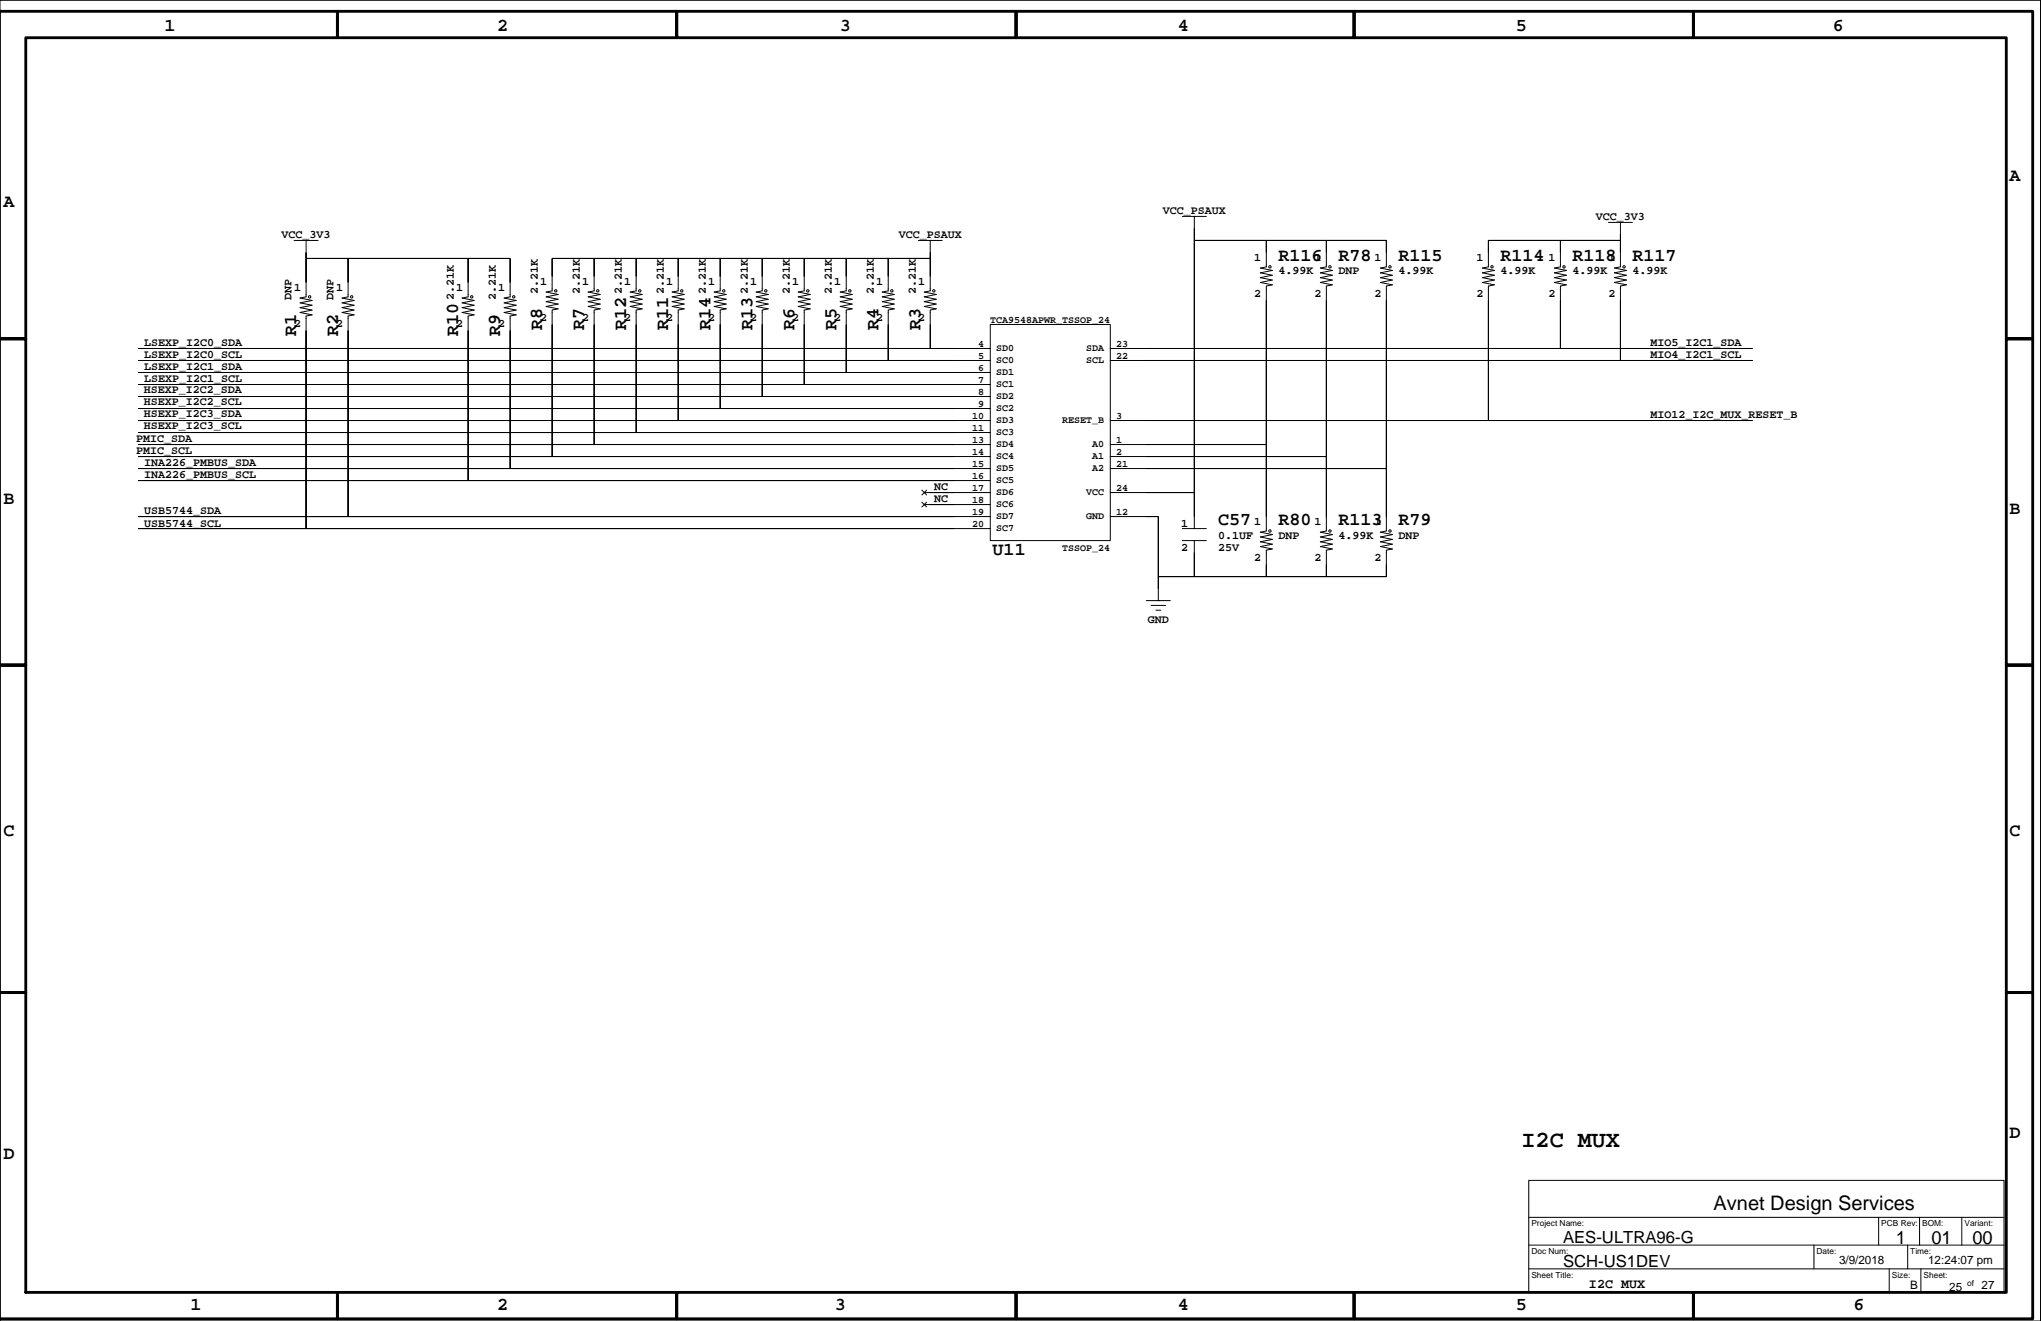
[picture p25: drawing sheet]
<svg xmlns="http://www.w3.org/2000/svg" width="432mm" height="279mm" viewBox="0 0 432 279" stroke-linecap="round" stroke-linejoin="round" font-family="sans-serif">
<defs><g id="words">
<text font-size="4.9" x="321.9" y="242.5">I2C MUX</text>
<text font-size="4.2" x="362.5" y="255.9">Avnet Design Services</text>
<g font-size="3.9">
<text x="34.8" y="6.5">1</text>
<text x="105.2" y="6.5">2</text>
<text x="177.7" y="6.5">3</text>
<text x="249.2" y="6.5">4</text>
<text x="320.7" y="6.5">5</text>
<text x="387.7" y="6.5">6</text>
<text x="425.1" y="38.3">A</text>
<text x=".7" y="43.8">A</text>
<text x="270.4" y="55.2">R116</text>
<text x="283.1" y="55.2">R78</text>
<text x="295.8" y="55.2">R115</text>
<text x="317.4" y="55.2">R114</text>
<text x="332.7" y="55.2">R118</text>
<text x="345.4" y="55.2">R117</text>
<text x="62.7" y="71.2" transform="rotate(-90 62.7 71.2)">R1</text>
<text x="71.6" y="71.2" transform="rotate(-90 71.6 71.2)">R2</text>
<text x="97" y="71.2" transform="rotate(-90 97 71.2)">R10</text>
<text x="105.8" y="71.2" transform="rotate(-90 105.8 71.2)">R9</text>
<text x="114.7" y="69.9" transform="rotate(-90 114.7 69.9)">R8</text>
<text x="123.6" y="69.9" transform="rotate(-90 123.6 69.9)">R7</text>
<text x="132.5" y="69.9" transform="rotate(-90 132.5 69.9)">R12</text>
<text x="141.4" y="69.9" transform="rotate(-90 141.4 69.9)">R11</text>
<text x="150.3" y="69.9" transform="rotate(-90 150.3 69.9)">R14</text>
<text x="159.2" y="69.9" transform="rotate(-90 159.2 69.9)">R13</text>
<text x="168.1" y="69.9" transform="rotate(-90 168.1 69.9)">R6</text>
<text x="176.9" y="69.9" transform="rotate(-90 176.9 69.9)">R5</text>
<text x="185.8" y="69.9" transform="rotate(-90 185.8 69.9)">R4</text>
<text x="194.7" y="69.9" transform="rotate(-90 194.7 69.9)">R3</text>
<text x=".7" y="106.5">B</text>
<text x="257.8" y="111.1">C57</text>
<text x="270.4" y="111.1">R80</text>
<text x="283.1" y="111.1">R113</text>
<text x="295.8" y="111.1">R79</text>
<text x="425.1" y="108.7">B</text>
<text x="210" y="117.5">U11</text>
<text x=".7" y="176.9">C</text>
<text x="425.1" y="176.9">C</text>
<text x=".7" y="245.1">D</text>
<text x="425.1" y="240.7">D</text>
<text x="401.1" y="263.2">1</text>
<text x="408.6" y="263.2">01</text>
<text x="417.3" y="263.2">00</text>
<text x="40.3" y="277">1</text>
<text x="105.2" y="277">2</text>
<text x="176.6" y="277">3</text>
<text x="249.2" y="277">4</text>
<text x="320.7" y="277">5</text>
<text x="392.1" y="277">6</text>
</g>
<g font-size="3.5">
<text x="330.7" y="263">AES-ULTRA96-G</text>
<text x="330.7" y="268">SCH-US1DEV</text>
</g>
<text font-size="2.8" x="336.2" y="272.4">I2C MUX</text>
<g font-size="2.5">
<text x="246" y="45.3">VCC_PSAUX</text>
<text x="337.6" y="46.6">VCC_3V3</text>
<text x="59.6" y="50.4">VCC_3V3</text>
<text x="190.1" y="50.4">VCC_PSAUX</text>
<text x="265.4" y="55.1">1</text>
<text x="270.4" y="58">4.99K</text>
<text x="278.1" y="55.1">1</text>
<text x="283.1" y="58">DNP</text>
<text x="290.8" y="55.1">1</text>
<text x="295.8" y="58">4.99K</text>
<text x="312.3" y="55.1">1</text>
<text x="317.4" y="58">4.99K</text>
<text x="327.6" y="55.1">1</text>
<text x="332.7" y="58">4.99K</text>
<text x="340.3" y="55.1">1</text>
<text x="345.4" y="58">4.99K</text>
<text x="61.7" y="63.5" transform="rotate(-90 61.7 63.5)">DNP</text>
<text x="62.2" y="61.5">1</text>
<text x="70.6" y="63.5" transform="rotate(-90 70.6 63.5)">DNP</text>
<text x="71.1" y="61.5">1</text>
<text x="96" y="63.5" transform="rotate(-90 96 63.5)">2.21K</text>
<text x="96.5" y="61.5">1</text>
<text x="104.9" y="63.5" transform="rotate(-90 104.9 63.5)">2.21K</text>
<text x="105.4" y="61.5">1</text>
<text x="113.8" y="62.3" transform="rotate(-90 113.8 62.3)">2.21K</text>
<text x="114.3" y="60.2">1</text>
<text x="122.6" y="62.3" transform="rotate(-90 122.6 62.3)">2.21K</text>
<text x="123.2" y="60.2">1</text>
<text x="131.5" y="62.3" transform="rotate(-90 131.5 62.3)">2.21K</text>
<text x="132" y="60.2">1</text>
<text x="140.4" y="62.3" transform="rotate(-90 140.4 62.3)">2.21K</text>
<text x="140.9" y="60.2">1</text>
<text x="149.3" y="62.3" transform="rotate(-90 149.3 62.3)">2.21K</text>
<text x="149.8" y="60.2">1</text>
<text x="158.2" y="62.3" transform="rotate(-90 158.2 62.3)">2.21K</text>
<text x="158.7" y="60.2">1</text>
<text x="167.1" y="62.3" transform="rotate(-90 167.1 62.3)">2.21K</text>
<text x="167.6" y="60.2">1</text>
<text x="176" y="62.3" transform="rotate(-90 176 62.3)">2.21K</text>
<text x="176.5" y="60.2">1</text>
<text x="184.9" y="62.3" transform="rotate(-90 184.9 62.3)">2.21K</text>
<text x="185.4" y="60.2">1</text>
<text x="193.7" y="62.3" transform="rotate(-90 193.7 62.3)">2.21K</text>
<text x="194.3" y="60.2">1</text>
<text x="265.4" y="62.7">2</text>
<text x="278.1" y="62.7">2</text>
<text x="290.8" y="62.7">2</text>
<text x="312.3" y="62.7">2</text>
<text x="327.6" y="62.7">2</text>
<text x="340.3" y="62.7">2</text>
<text x="62.2" y="69.1">2</text>
<text x="71.1" y="69.1">2</text>
<text x="96.5" y="69.1">2</text>
<text x="105.4" y="69.1">2</text>
<text x="114.3" y="67.8">2</text>
<text x="123.2" y="67.8">2</text>
<text x="132" y="67.8">2</text>
<text x="140.9" y="67.8">2</text>
<text x="149.8" y="67.8">2</text>
<text x="158.7" y="67.8">2</text>
<text x="167.6" y="67.8">2</text>
<text x="176.5" y="67.8">2</text>
<text x="185.4" y="67.8">2</text>
<text x="194.3" y="67.8">2</text>
<text x="30.5" y="73.3">LSEXP_I2C0_SDA</text>
<text x="30.5" y="75.8">LSEXP_I2C0_SCL</text>
<text x="349.2" y="75.8">MIO4_I2C1_SCL</text>
<text x="349.2" y="73.3">MIO5_I2C1_SDA</text>
<text x="30.4" y="83.1">HSEXP_I2C2_SDA</text>
<text x="30.5" y="78.3">LSEXP_I2C1_SDA</text>
<text x="30.5" y="80.9">LSEXP_I2C1_SCL</text>
<text x="30.4" y="88.1">HSEXP_I2C3_SDA</text>
<text x="30.4" y="85.6">HSEXP_I2C2_SCL</text>
<text x="349.2" y="88.5">MIO12_I2C_MUX_RESET_B</text>
<text x="28.8" y="93.6">PMIC_SDA</text>
<text x="30.4" y="90.7">HSEXP_I2C3_SCL</text>
<text x="28.8" y="96.1">PMIC_SCL</text>
<text x="30.5" y="98.7">INA226_PMBUS_SDA</text>
<text x="30.5" y="101.2">INA226_PMBUS_SCL</text>
<text x="197.7" y="103.7">NC</text>
<text x="197.7" y="106.3">NC</text>
<text x="30.5" y="111.4">USB5744_SCL</text>
<text x="30.5" y="108.8">USB5744_SDA</text>
<text x="249.9" y="111.4">1</text>
<text x="257.8" y="113.9">0.1UF</text>
<text x="265.4" y="111">1</text>
<text x="270.4" y="113.9">DNP</text>
<text x="278.1" y="111">1</text>
<text x="283.1" y="113.9">4.99K</text>
<text x="290.8" y="111">1</text>
<text x="295.8" y="113.9">DNP</text>
<text x="249.9" y="116.4">2</text>
<text x="257.8" y="116.4">25V</text>
<text x="265.4" y="118.6">2</text>
<text x="278.1" y="118.6">2</text>
<text x="290.8" y="118.6">2</text>
<text x="242.8" y="131.7">GND</text>
<text x="389.1" y="267.4">3/9/2018</text>
<text x="407.9" y="267.4">12:24:07 pm</text>
<text x="404.2" y="272.7">B</text>
<text x="412.4" y="273">25</text>
<text x="419.2" y="272.7">27</text>
</g>
<g font-size="2.1">
<text x="209.5" y="68.3">TCA9548APWR_TSSOP_24</text>
<text x="207" y="75.9">5</text>
<text x="207" y="73.3">4</text>
<text x="210.8" y="74.3">SD0</text>
<text x="210.8" y="76.8">SC0</text>
<text x="229.8" y="74.3">SDA</text>
<text x="229.8" y="76.8">SCL</text>
<text x="236.2" y="75.9">22</text>
<text x="236.2" y="73.3">23</text>
<text x="207" y="80.9">7</text>
<text x="207" y="78.4">6</text>
<text x="207" y="83.5">8</text>
<text x="210.8" y="79.4">SD1</text>
<text x="210.8" y="81.9">SC1</text>
<text x="205.7" y="88.6">10</text>
<text x="207" y="86">9</text>
<text x="210.8" y="89.5">SD3</text>
<text x="210.8" y="84.5">SD2</text>
<text x="210.8" y="87">SC2</text>
<text x="224.7" y="89.5">RESET_B</text>
<text x="236.2" y="88.6">3</text>
<text x="205.7" y="93.6">13</text>
<text x="205.7" y="91.1">11</text>
<text x="210.8" y="92.1">SC3</text>
<text x="210.8" y="94.6">SD4</text>
<text x="231.1" y="94.6">A0</text>
<text x="236.2" y="93.6">1</text>
<text x="205.7" y="101.3">16</text>
<text x="205.7" y="98.7">15</text>
<text x="205.7" y="96.2">14</text>
<text x="210.8" y="97.2">SC4</text>
<text x="210.8" y="99.7">SD5</text>
<text x="231.1" y="97.2">A1</text>
<text x="231.1" y="99.7">A2</text>
<text x="236.2" y="98.7">21</text>
<text x="236.2" y="96.2">2</text>
<text x="205.7" y="106.3">18</text>
<text x="205.7" y="103.8">17</text>
<text x="210.8" y="102.2">SC5</text>
<text x="210.8" y="104.8">SD6</text>
<text x="210.8" y="107.3">SC6</text>
<text x="229.8" y="104.8">VCC</text>
<text x="236.2" y="103.8">24</text>
<text x="205.7" y="111.4">20</text>
<text x="205.7" y="108.9">19</text>
<text x="210.8" y="109.9">SD7</text>
<text x="210.8" y="112.4">SC7</text>
<text x="229.8" y="109.9">GND</text>
<text x="236.2" y="108.9">12</text>
<text x="224.7" y="116.5">TSSOP_24</text>
</g>
<g font-size="1.8">
<text x="324" y="259.4">Project Name:</text>
<text x="398" y="259.4">PCB Rev:</text>
<text x="406.7" y="259.4">BOM:</text>
<text x="415.6" y="259.4">Variant:</text>
<text x="324" y="265.3">Doc Num:</text>
<text x="384.3" y="265.3">Date:</text>
<text x="404.2" y="265.3">Time:</text>
<text x="324" y="270.3">Sheet Title:</text>
<text x="400.2" y="270.3">Size:</text>
<text x="406.9" y="270.3">Sheet:</text>
<text x="416.2" y="272">of</text>
</g>
</g></defs>
<g fill="none" stroke="#000" stroke-width=".21">
<path d="M0 .1h431.7v279.3h-431.7zM62.2 50.9h5.1M64.8 50.9h.1M64.8 50.9v2.5M64.8 59.7v3.1l-1.3 .2 2.5 .5-2.5 .6 2.5 .5-2.5 .5 2.5 .5-2.5 .5 2.5 .5-1.2 .3v3M73.6 59.7v3.1l-1.2 .2 2.5 .5-2.5 .6 2.5 .5-2.5 .5 2.5 .5-2.5 .5 2.5 .5-1.3 .3v3M99 59.7v3.1l-1.2 .2 2.5 .5-2.5 .6 2.5 .5-2.5 .5 2.5 .5-2.5 .5 2.5 .5-1.3 .3v3M107.9 59.7v3.1l-1.2 .2 2.5 .5-2.5 .6 2.5 .5-2.5 .5 2.5 .5-2.5 .5 2.5 .5-1.3 .3v3M116.8 58.5v3l-1.3 .3 2.6 .5-2.6 .5 2.6 .5-2.6 .5 2.6 .5-2.6 .5 2.6 .5-1.3 .3v3M125.7 58.5v3l-1.3 .3 2.6 .5-2.6 .5 2.6 .5-2.6 .5 2.6 .5-2.6 .5 2.6 .5-1.3 .3v3M134.6 58.5v3l-1.3 .3 2.6 .5-2.6 .5 2.6 .5-2.6 .5 2.6 .5-2.6 .5 2.6 .5-1.3 .3v3M143.5 58.5v3l-1.3 .3 2.5 .5-2.5 .5 2.5 .5-2.5 .5 2.5 .5-2.5 .5 2.5 .5-1.2 .3v3"/>
<path d="M152.4 58.5v3l-1.3 .3 2.5 .5-2.5 .5 2.5 .5-2.5 .5 2.5 .5-2.5 .5 2.5 .5-1.2 .3v3M161.3 58.5v3l-1.3 .3 2.5 .5-2.5 .5 2.5 .5-2.5 .5 2.5 .5-2.5 .5 2.5 .5-1.2 .3v3M170.1 58.5v3l-1.2 .3 2.5 .5-2.5 .5 2.5 .5-2.5 .5 2.5 .5-2.5 .5 2.5 .5-1.3 .3v3M179 58.5v3l-1.2 .3 2.5 .5-2.5 .5 2.5 .5-2.5 .5 2.5 .5-2.5 .5 2.5 .5-1.3 .3v3M187.9 58.5v3l-1.3 .3 2.6 .5-2.6 .5 2.6 .5-2.6 .5 2.6 .5-2.6 .5 2.6 .5-1.3 .3v3M194.3 50.9h5M196.8 50.9h.1M196.8 50.9v2.5M196.8 58.5v3l-1.3 .3 2.6 .5-2.6 .5 2.6 .5-2.6 .5 2.6 .5-2.6 .5 2.6 .5-1.3 .3v3M250.1 45.8h5.1M252.7 45.8h.1M252.7 45.8v2.5"/>
<path d="M267.9 53.4v3l-1.3 .3 2.6 .5-2.6 .5 2.6 .5-2.6 .5 2.6 .5-2.6 .5 2.6 .5-1.3 .3v3M280.6 53.4v3l-1.3 .3 2.6 .5-2.6 .5 2.6 .5-2.6 .5 2.6 .5-2.6 .5 2.6 .5-1.3 .3v3M293.3 53.4v3l-1.3 .3 2.6 .5-2.6 .5 2.6 .5-2.6 .5 2.6 .5-2.6 .5 2.6 .5-1.3 .3v3M314.9 53.4v3l-1.3 .3 2.6 .5-2.6 .5 2.6 .5-2.6 .5 2.6 .5-2.6 .5 2.6 .5-1.3 .3v3M330.1 53.4v3l-1.2 .3 2.5 .5-2.5 .5 2.5 .5-2.5 .5 2.5 .5-2.5 .5 2.5 .5-1.3 .3v3M340.3 47h5.1M342.8 47h.1M342.8 47v2.6M342.8 53.4v3l-1.2 .3 2.5 .5-2.5 .5 2.5 .5-2.5 .5 2.5 .5-2.5 .5 2.5 .5-1.3 .3v3M201.9 73.7h7.6M201.9 76.2h7.6M201.9 78.8h7.6"/>
<path d="M209.5 68.6h25.4v45.7h-25.4zM234.9 73.7h7.6M234.9 76.2h7.6M201.9 88.9h7.6M201.9 96.6h7.6M201.9 94h7.6M201.9 99.1h7.6M201.9 91.5h7.6M201.9 83.9h7.6M201.9 86.4h7.6M201.9 81.3h7.6M234.9 88.9h7.6"/>
<path d="M234.9 96.6h7.6M234.9 94h7.6M234.9 99.1h7.6M195 103.7l1 1M195 106.2l1 1M195.5 104.2h1.3M195.5 106.7h1.3M196 103.7l-1 1M196 106.2l-1 1M201.9 111.8h7.6M201.9 104.2h7.6M201.9 109.3h7.6"/>
<path d="M201.9 101.6h7.6M201.9 106.7h7.6M234.9 104.2h7.6M234.9 109.3h7.6M250.1 114.3h5.1M250.1 111.8h5.1M252.7 109.3v2.5M252.7 114.3v2.6M267.9 109.3v3l-1.3 .3 2.6 .5-2.6 .5 2.6 .5-2.6 .5 2.6 .5-2.6 .5 2.6 .5-1.3 .3v3M280.6 109.3v3l-1.3 .3 2.6 .5-2.6 .5 2.6 .5-2.6 .5 2.6 .5-2.6 .5 2.6 .5-1.3 .3v3M293.3 109.3v3l-1.3 .3 2.6 .5-2.6 .5 2.6 .5-2.6 .5 2.6 .5-2.6 .5 2.6 .5-1.3 .3v3M242.5 127h5.1"/>
<path d="M243.5 128.1h3.1M244.5 129.1h1.1M245.1 127h.1M245.1 124.5v2.5M323.4 249.7h100.6v23.7h-100.6zM323.4 257.5h100.6M397.5 257.5v5.8M406.1 257.5v5.8M415 257.5v5.8M323.4 268.4h100.6M323.4 263.3h100.6M383.8 263.3v5.1"/>
<path d="M399.7 268.4v5M403.6 263.3v5.1M406.4 268.4v5"/>
<circle cx="268.7" cy="56.4" r=".25"/>
<circle cx="281.4" cy="56.4" r=".25"/>
<circle cx="294.1" cy="56.4" r=".25"/>
<circle cx="315.7" cy="56.4" r=".25"/>
<circle cx="330.9" cy="56.4" r=".25"/>
<circle cx="343.6" cy="56.4" r=".25"/>
<circle cx="65.5" cy="62.8" r=".25"/>
<circle cx="74.4" cy="62.8" r=".25"/>
<circle cx="99.8" cy="62.8" r=".25"/>
<circle cx="108.7" cy="62.8" r=".25"/>
<circle cx="117.6" cy="61.5" r=".25"/>
<circle cx="126.5" cy="61.5" r=".25"/>
<circle cx="135.4" cy="61.5" r=".25"/>
<circle cx="144.2" cy="61.5" r=".25"/>
<circle cx="153.1" cy="61.5" r=".25"/>
<circle cx="162" cy="61.5" r=".25"/>
<circle cx="170.9" cy="61.5" r=".25"/>
<circle cx="179.8" cy="61.5" r=".25"/>
<circle cx="188.7" cy="61.5" r=".25"/>
<circle cx="197.6" cy="61.5" r=".25"/>
<circle cx="268.7" cy="112.3" r=".25"/>
<circle cx="281.4" cy="112.3" r=".25"/>
<circle cx="294.1" cy="112.3" r=".25"/>
</g>
<g fill="#000" stroke="#000" stroke-width=".21">
<path d="M64.8 53.4v1.3z" fill-rule="evenodd"/>
<path d="M64.8 54.7v5z" fill-rule="evenodd"/>
<path d="M73.6 54.7v5z" fill-rule="evenodd"/>
<path d="M64.8 54.7h8.8z" fill-rule="evenodd"/>
<path d="M73.6 54.7h25.4z" fill-rule="evenodd"/>
<path d="M99 54.7v5z" fill-rule="evenodd"/>
<path d="M99 54.7h8.9z" fill-rule="evenodd"/>
<path d="M107.9 54.7v5z" fill-rule="evenodd"/>
<path d="M116.8 54.7v3.8z" fill-rule="evenodd"/>
<path d="M116.8 54.7h8.9z" fill-rule="evenodd"/>
<path d="M125.7 54.7v3.8z" fill-rule="evenodd"/>
<path d="M134.6 54.7v3.8z" fill-rule="evenodd"/>
<path d="M125.7 54.7h8.9z" fill-rule="evenodd"/>
<path d="M143.5 54.7v3.8z" fill-rule="evenodd"/>
<path d="M134.6 54.7h8.9z" fill-rule="evenodd"/>
<path d="M152.4 54.7v3.8z" fill-rule="evenodd"/>
<path d="M143.5 54.7h8.9z" fill-rule="evenodd"/>
<path d="M161.3 54.7v3.8z" fill-rule="evenodd"/>
<path d="M152.4 54.7h8.9z" fill-rule="evenodd"/>
<path d="M170.1 54.7v3.8z" fill-rule="evenodd"/>
<path d="M161.3 54.7h8.8z" fill-rule="evenodd"/>
<path d="M179 54.7v3.8z" fill-rule="evenodd"/>
<path d="M170.1 54.7h8.9z" fill-rule="evenodd"/>
<path d="M187.9 54.7v3.8z" fill-rule="evenodd"/>
<path d="M179 54.7h8.9z" fill-rule="evenodd"/>
<path d="M196.8 54.7v3.8z" fill-rule="evenodd"/>
<path d="M196.8 53.4v1.3z" fill-rule="evenodd"/>
<path d="M187.9 54.7h8.9z" fill-rule="evenodd"/>
<path d="M252.7 48.3v2.6z" fill-rule="evenodd"/>
<path d="M252.7 50.9v53.3z" fill-rule="evenodd"/>
<path d="M252.7 50.9h15.2z" fill-rule="evenodd"/>
<path d="M267.9 50.9v2.5z" fill-rule="evenodd"/>
<path d="M280.6 50.9v2.5z" fill-rule="evenodd"/>
<path d="M267.9 50.9h12.7z" fill-rule="evenodd"/>
<path d="M293.3 50.9v2.5z" fill-rule="evenodd"/>
<path d="M280.6 50.9h12.7z" fill-rule="evenodd"/>
<path d="M314.9 50.9v2.5z" fill-rule="evenodd"/>
<path d="M314.9 50.9h15.2z" fill-rule="evenodd"/>
<path d="M330.1 50.9v2.5z" fill-rule="evenodd"/>
<path d="M342.8 49.6v1.3z" fill-rule="evenodd"/>
<path d="M330.1 50.9h12.7z" fill-rule="evenodd"/>
<path d="M342.8 50.9v2.5z" fill-rule="evenodd"/>
<path d="M64.8 69.9v41.9z" fill-rule="evenodd"/>
<path d="M73.6 69.9v39.4z" fill-rule="evenodd"/>
<path d="M99 69.9v31.7z" fill-rule="evenodd"/>
<path d="M107.9 69.9v29.2z" fill-rule="evenodd"/>
<path d="M116.8 68.6v28z" fill-rule="evenodd"/>
<path d="M125.7 68.6v25.4z" fill-rule="evenodd"/>
<path d="M134.6 68.6v22.9z" fill-rule="evenodd"/>
<path d="M143.5 68.6v20.3z" fill-rule="evenodd"/>
<path d="M152.4 68.6v17.8z" fill-rule="evenodd"/>
<path d="M161.3 68.6v15.3z" fill-rule="evenodd"/>
<path d="M170.1 68.6v12.7z" fill-rule="evenodd"/>
<path d="M29.2 78.8h149.8z" fill-rule="evenodd"/>
<path d="M179 68.6v10.2z" fill-rule="evenodd"/>
<path d="M29.2 76.2h158.7z" fill-rule="evenodd"/>
<path d="M187.9 68.6v7.6z" fill-rule="evenodd"/>
<path d="M29.2 73.7h167.6z" fill-rule="evenodd"/>
<path d="M196.8 68.6v5.1z" fill-rule="evenodd"/>
<path d="M196.8 73.7h5.1z" fill-rule="evenodd"/>
<path d="M187.9 76.2h14z" fill-rule="evenodd"/>
<path d="M179 78.8h22.9z" fill-rule="evenodd"/>
<path d="M267.9 63.5v30.5z" fill-rule="evenodd"/>
<path d="M280.6 63.5v33.1z" fill-rule="evenodd"/>
<path d="M293.3 63.5v35.6z" fill-rule="evenodd"/>
<path d="M314.9 63.5v25.4z" fill-rule="evenodd"/>
<path d="M330.1 63.5v10.2z" fill-rule="evenodd"/>
<path d="M242.5 73.7h87.6z" fill-rule="evenodd"/>
<path d="M342.8 63.5v12.7z" fill-rule="evenodd"/>
<path d="M242.5 76.2h100.3z" fill-rule="evenodd"/>
<path d="M342.8 76.2h28z" fill-rule="evenodd"/>
<path d="M330.1 73.7h40.7z" fill-rule="evenodd"/>
<path d="M29.2 99.1h78.7z" fill-rule="evenodd"/>
<path d="M29.2 96.6h87.6z" fill-rule="evenodd"/>
<path d="M29.2 94h96.5z" fill-rule="evenodd"/>
<path d="M29.2 91.5h105.4z" fill-rule="evenodd"/>
<path d="M29.2 88.9h114.3z" fill-rule="evenodd"/>
<path d="M29.2 86.4h123.2z" fill-rule="evenodd"/>
<path d="M29.2 83.9h132.1z" fill-rule="evenodd"/>
<path d="M29.2 81.3h140.9z" fill-rule="evenodd"/>
<path d="M125.7 94h76.2z" fill-rule="evenodd"/>
<path d="M116.8 96.6h85.1z" fill-rule="evenodd"/>
<path d="M170.1 81.3h31.8z" fill-rule="evenodd"/>
<path d="M143.5 88.9h58.4z" fill-rule="evenodd"/>
<path d="M134.6 91.5h67.3z" fill-rule="evenodd"/>
<path d="M161.3 83.9h40.6z" fill-rule="evenodd"/>
<path d="M152.4 86.4h49.5z" fill-rule="evenodd"/>
<path d="M107.9 99.1h94z" fill-rule="evenodd"/>
<path d="M267.9 94v15.3z" fill-rule="evenodd"/>
<path d="M242.5 94h25.4z" fill-rule="evenodd"/>
<path d="M280.6 96.6v12.7z" fill-rule="evenodd"/>
<path d="M242.5 96.6h38.1z" fill-rule="evenodd"/>
<path d="M293.3 99.1v10.2z" fill-rule="evenodd"/>
<path d="M242.5 99.1h50.8z" fill-rule="evenodd"/>
<path d="M242.5 88.9h72.4z" fill-rule="evenodd"/>
<path d="M314.9 88.9h55.9z" fill-rule="evenodd"/>
<path d="M29.2 111.8h35.6z" fill-rule="evenodd"/>
<path d="M29.2 109.3h44.4z" fill-rule="evenodd"/>
<path d="M29.2 101.6h69.8z" fill-rule="evenodd"/>
<path d="M64.8 111.8h137.1z" fill-rule="evenodd"/>
<path d="M73.6 109.3h128.3z" fill-rule="evenodd"/>
<path d="M99 101.6h102.9z" fill-rule="evenodd"/>
<path d="M196.8 104.2h5.1z" fill-rule="evenodd"/>
<path d="M196.8 106.7h5.1z" fill-rule="evenodd"/>
<path d="M242.5 109.3h2.6z" fill-rule="evenodd"/>
<path d="M245.1 109.3v12.7z" fill-rule="evenodd"/>
<path d="M252.7 116.9v5.1z" fill-rule="evenodd"/>
<path d="M252.7 104.2v5.1z" fill-rule="evenodd"/>
<path d="M242.5 104.2h10.2z" fill-rule="evenodd"/>
<path d="M267.9 119.4v2.6z" fill-rule="evenodd"/>
<path d="M280.6 119.4v2.6z" fill-rule="evenodd"/>
<path d="M293.3 119.4v2.6z" fill-rule="evenodd"/>
<path d="M245.1 122v2.5z" fill-rule="evenodd"/>
<path d="M245.1 122h7.6z" fill-rule="evenodd"/>
<path d="M252.7 122h15.2z" fill-rule="evenodd"/>
<path d="M267.9 122h12.7z" fill-rule="evenodd"/>
<path d="M280.6 122h12.7z" fill-rule="evenodd"/>
</g>
<path d="M-.1 2.4h430.1v276.5h-430.1M5.5 8h65.9v-5.6v5.6h71.8v-5.6v5.6h71.8v-5.6v5.6h71.5v-5.6v5.6h71.8v-5.6v5.6h66.2v63.7h5.5h-5.5v69h5.5h-5.5v69.2h5.5h-5.5v63.4h-66.2v5.6v-5.6h-71.8v5.6v-5.6h-71.5v5.6v-5.6h-71.8v5.6v-5.6h-71.8v5.6v-5.6h-65.9v-63.4h-5.5h5.5v-69.2h-5.5h5.5v-69h-5.5h5.5z" fill="none" stroke="#000" stroke-width=".6"/>
<use href="#words"/>
</svg>
